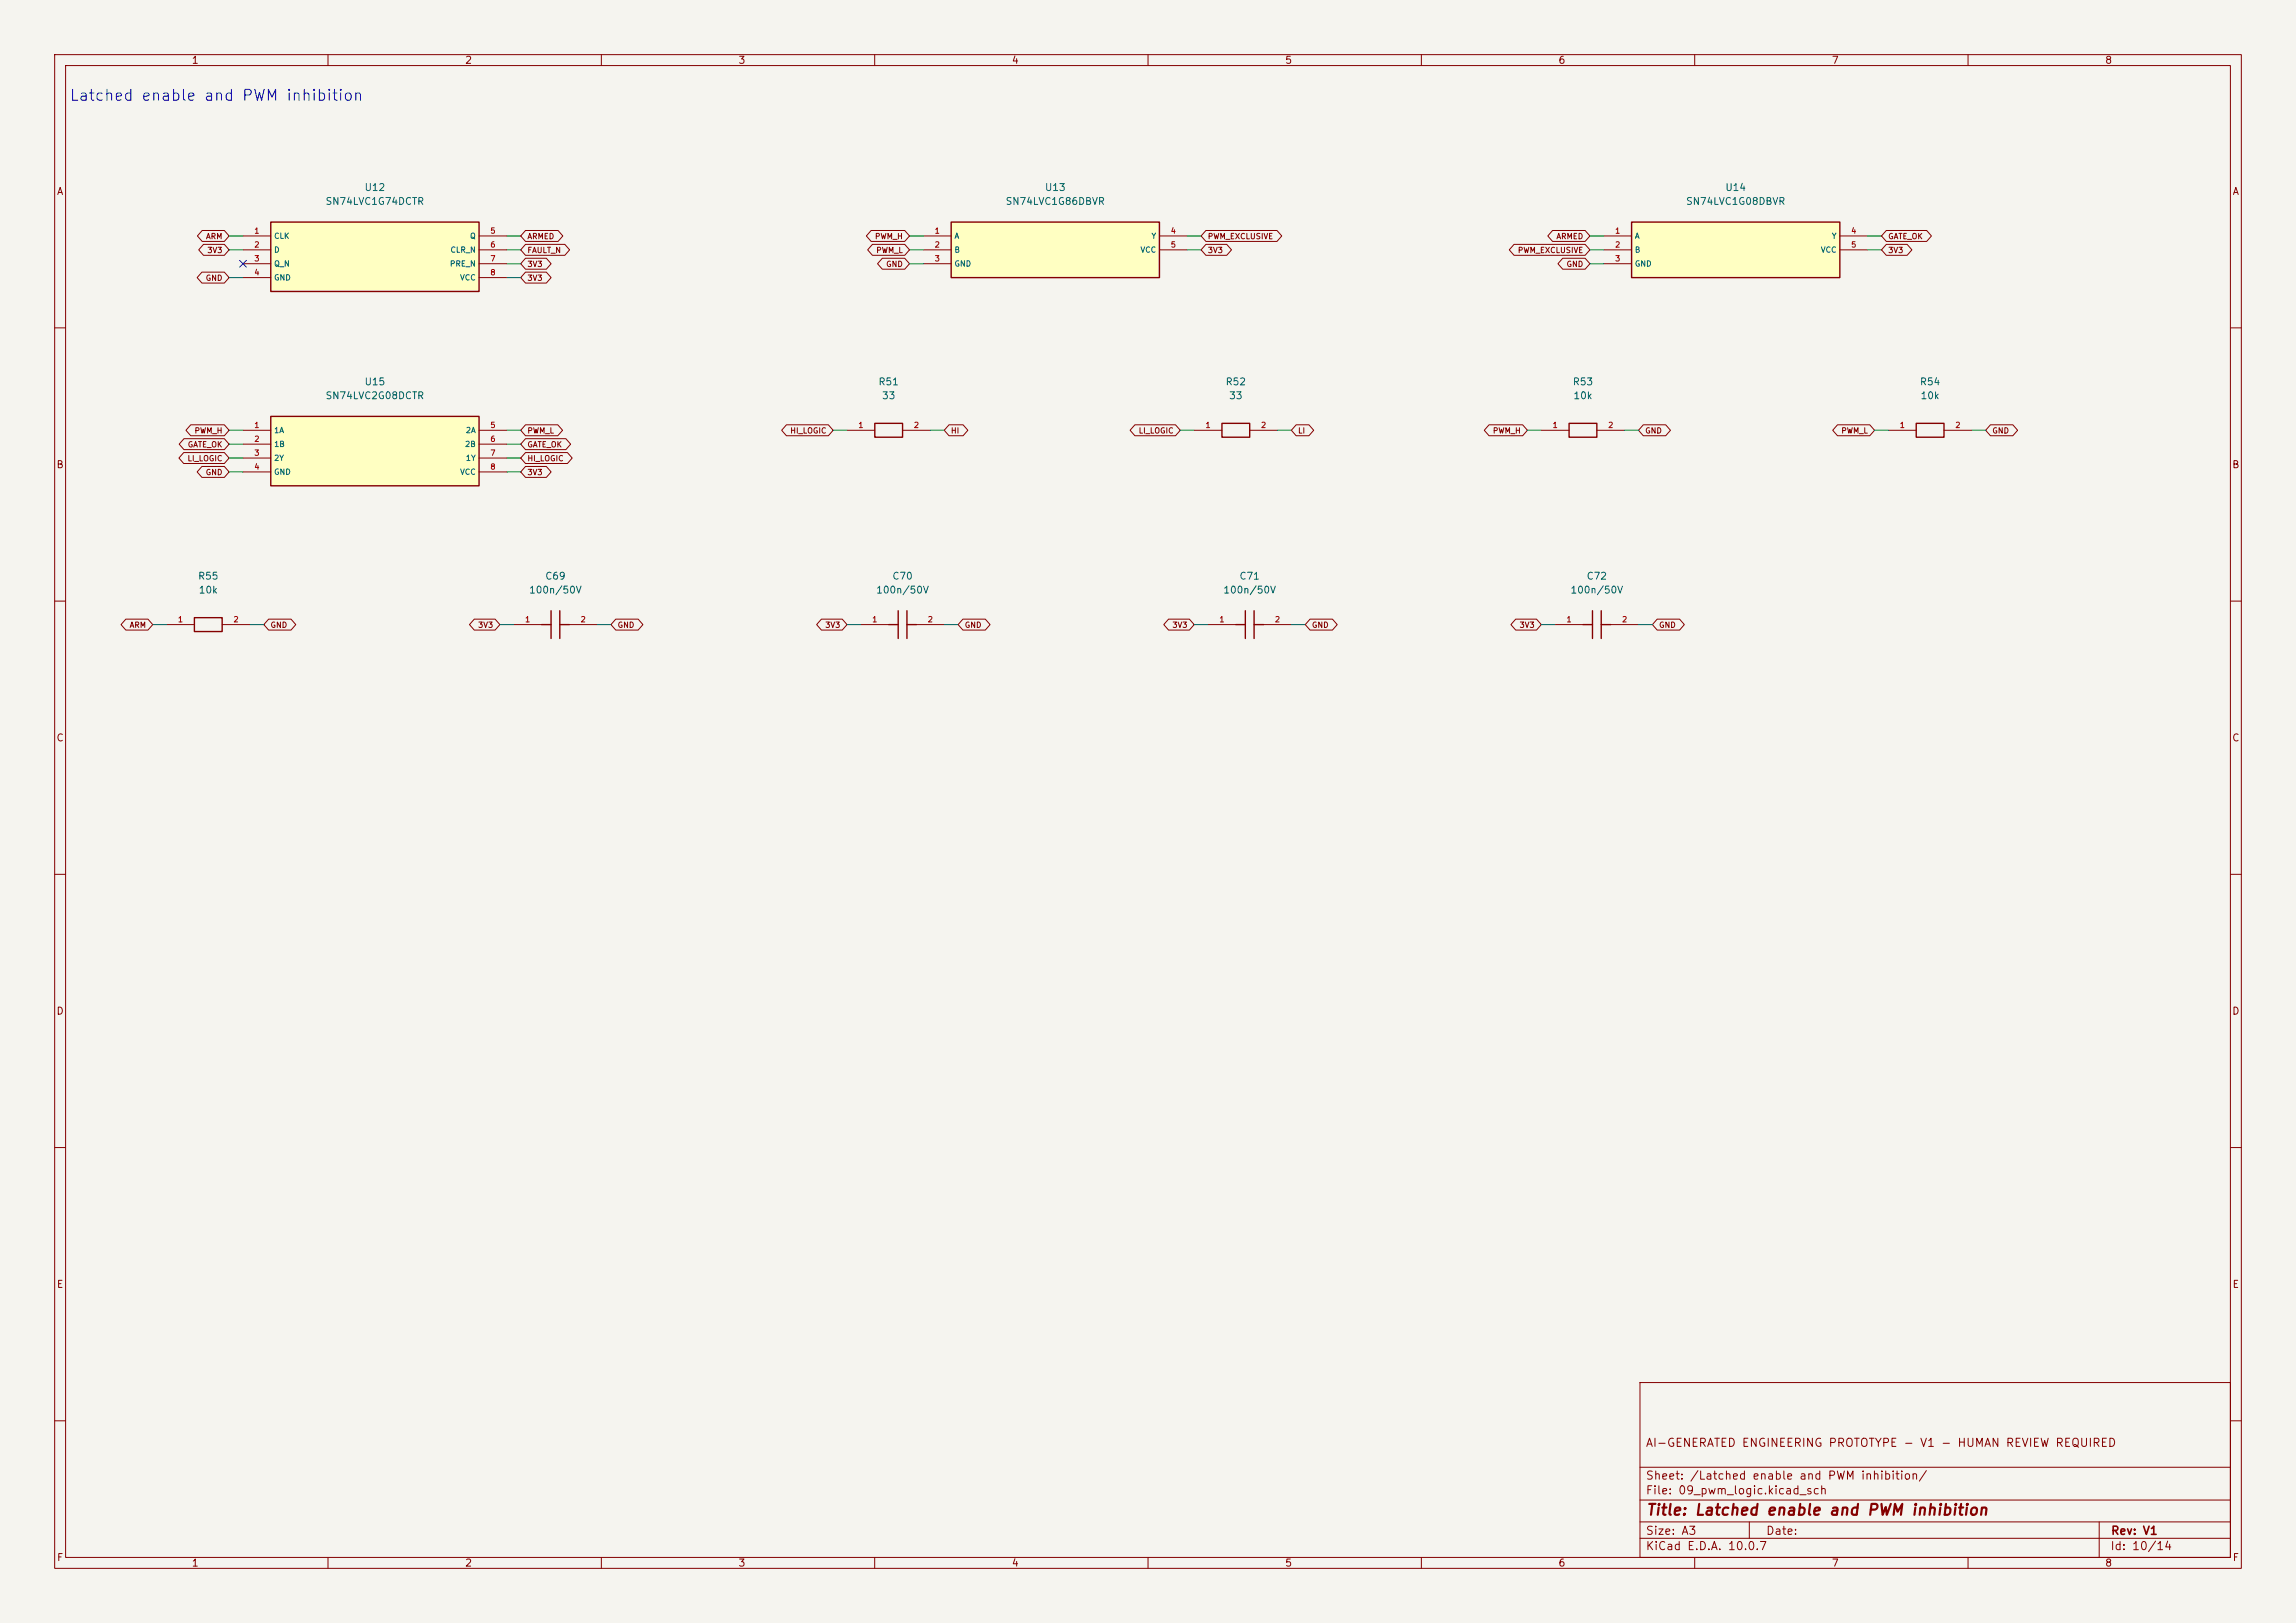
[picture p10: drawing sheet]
<svg xmlns="http://www.w3.org/2000/svg" width="420mm" height="297mm" viewBox="0 0 420 297" stroke-linecap="round" stroke-linejoin="round" font-family="sans-serif">
<defs><g id="words">
<text font-size="2" fill="#0000c2" x="12.6" y="19">Latched enable and PWM inhibition</text>
<text font-size="2" fill="#840000" x="301" y="277.8">Title: Latched enable and PWM inhibition</text>
<g font-size="1.5" fill="#840000">
<text x="300.9" y="265.1">AI-GENERATED ENGINEERING PROTOTYPE - V1 - HUMAN REVIEW REQUIRED</text>
<text x="300.9" y="273.8">File: 09_pwm_logic.kicad_sch</text>
<text x="300.9" y="271.1">Sheet: /Latched enable and PWM inhibition/</text>
<text x="300.9" y="281.2">Size: A3</text>
<text x="322.9" y="281.2">Date:</text>
<text x="386" y="281.2">Rev: V1</text>
<text x="300.9" y="284">KiCad E.D.A. 10.0.7</text>
<text x="385.9" y="284">Id: 10/14</text>
</g>
<g font-size="1.3" fill="#840000">
<text x="35" y="12">1</text>
<text x="85" y="12">2</text>
<text x="135" y="12">3</text>
<text x="185" y="12">4</text>
<text x="235" y="12">5</text>
<text x="285" y="12">6</text>
<text x="335" y="12">7</text>
<text x="385" y="12">8</text>
<text x="10.3" y="36">A</text>
<text x="408.3" y="36">A</text>
<text x="10.2" y="86">B</text>
<text x="408.2" y="86">B</text>
<text x="10.2" y="136">C</text>
<text x="408.2" y="136">C</text>
<text x="10.2" y="186">D</text>
<text x="408.2" y="186">D</text>
<text x="10.3" y="236">E</text>
<text x="408.3" y="236">E</text>
<text x="10.3" y="286">F</text>
<text x="35" y="287">1</text>
<text x="85" y="287">2</text>
<text x="135" y="287">3</text>
<text x="185" y="287">4</text>
<text x="235" y="287">5</text>
<text x="285" y="287">6</text>
<text x="335" y="287">7</text>
<text x="385" y="287">8</text>
<text x="408.3" y="286">F</text>
</g>
<g font-size="1.3" fill="#006464">
<text x="66.6" y="35.3">U12</text>
<text x="191" y="35.3">U13</text>
<text x="315.5" y="35.3">U14</text>
<text x="59.4" y="37.8">SN74LVC1G74DCTR</text>
<text x="183.8" y="37.8">SN74LVC1G86DBVR</text>
<text x="308.3" y="37.8">SN74LVC1G08DBVR</text>
<text x="66.6" y="70.8">U15</text>
<text x="160.6" y="70.8">R51</text>
<text x="224.1" y="70.8">R52</text>
<text x="287.6" y="70.8">R53</text>
<text x="351.1" y="70.8">R54</text>
<text x="59.4" y="73.4">SN74LVC2G08DCTR</text>
<text x="161.2" y="73.4">33</text>
<text x="224.7" y="73.4">33</text>
<text x="287.7" y="73.4">10k</text>
<text x="351.2" y="73.4">10k</text>
<text x="36.1" y="106.4">R55</text>
<text x="99.6" y="106.4">C69</text>
<text x="163.1" y="106.4">C70</text>
<text x="226.6" y="106.4">C71</text>
<text x="290.1" y="106.4">C72</text>
<text x="36.2" y="108.9">10k</text>
<text x="96.7" y="108.9">100n/50V</text>
<text x="160.2" y="108.9">100n/50V</text>
<text x="223.7" y="108.9">100n/50V</text>
<text x="287.2" y="108.9">100n/50V</text>
</g>
<g font-size="1" fill="#840000">
<text x="37.6" y="44">ARM</text>
<text x="37.8" y="46.5">3V3</text>
<text x="96.4" y="44">ARMED</text>
<text x="96.4" y="46.5">FAULT_N</text>
<text x="159.9" y="44">PWM_H</text>
<text x="160.2" y="46.5">PWM_L</text>
<text x="220.8" y="46.5">3V3</text>
<text x="220.8" y="44">PWM_EXCLUSIVE</text>
<text x="277.6" y="46.5">PWM_EXCLUSIVE</text>
<text x="284.6" y="44">ARMED</text>
<text x="345.3" y="44">GATE_OK</text>
<text x="345.3" y="46.5">3V3</text>
<text x="37.5" y="51.6">GND</text>
<text x="96.4" y="51.6">3V3</text>
<text x="96.4" y="49.1">3V3</text>
<text x="162" y="49.1">GND</text>
<text x="286.5" y="49.1">GND</text>
<text x="34.3" y="82.1">GATE_OK</text>
<text x="35.5" y="79.6">PWM_H</text>
<text x="96.4" y="79.6">PWM_L</text>
<text x="96.4" y="82.1">GATE_OK</text>
<text x="144.5" y="79.6">HI_LOGIC</text>
<text x="173.8" y="79.6">HI</text>
<text x="208.2" y="79.6">LI_LOGIC</text>
<text x="237.3" y="79.6">LI</text>
<text x="273" y="79.6">PWM_H</text>
<text x="300.8" y="79.6">GND</text>
<text x="336.7" y="79.6">PWM_L</text>
<text x="364.3" y="79.6">GND</text>
<text x="34.2" y="84.6">LI_LOGIC</text>
<text x="37.5" y="87.2">GND</text>
<text x="96.4" y="87.2">3V3</text>
<text x="96.4" y="84.6">HI_LOGIC</text>
<text x="23.6" y="115.1">ARM</text>
<text x="49.4" y="115.1">GND</text>
<text x="87.4" y="115.1">3V3</text>
<text x="112.9" y="115.1">GND</text>
<text x="150.9" y="115.1">3V3</text>
<text x="176.4" y="115.1">GND</text>
<text x="214.4" y="115.1">3V3</text>
<text x="239.9" y="115.1">GND</text>
<text x="277.9" y="115.1">3V3</text>
<text x="303.4" y="115.1">GND</text>
</g>
<g font-size="1" fill="#a90000">
<text x="46.4" y="43">1</text>
<text x="46.4" y="45.5">2</text>
<text x="89.6" y="43">5</text>
<text x="89.6" y="45.5">6</text>
<text x="170.9" y="43">1</text>
<text x="170.9" y="45.5">2</text>
<text x="214.1" y="43">4</text>
<text x="214.1" y="45.5">5</text>
<text x="295.3" y="43">1</text>
<text x="295.3" y="45.5">2</text>
<text x="338.5" y="43">4</text>
<text x="338.5" y="45.5">5</text>
<text x="46.4" y="48.1">3</text>
<text x="46.4" y="50.6">4</text>
<text x="89.6" y="48.1">7</text>
<text x="89.6" y="50.6">8</text>
<text x="170.9" y="48.1">3</text>
<text x="295.3" y="48.1">3</text>
<text x="46.4" y="78.6">1</text>
<text x="46.4" y="81.1">2</text>
<text x="46.4" y="83.6">3</text>
<text x="89.6" y="78.6">5</text>
<text x="89.6" y="81.1">6</text>
<text x="89.6" y="83.6">7</text>
<text x="156.9" y="78.6">1</text>
<text x="167.1" y="78.6">2</text>
<text x="220.4" y="78.6">1</text>
<text x="230.6" y="78.6">2</text>
<text x="283.9" y="78.6">1</text>
<text x="294.1" y="78.6">2</text>
<text x="347.4" y="78.6">1</text>
<text x="357.6" y="78.6">2</text>
<text x="46.4" y="86.2">4</text>
<text x="89.6" y="86.2">8</text>
<text x="32.4" y="114.1">1</text>
<text x="42.6" y="114.1">2</text>
<text x="95.9" y="114.1">1</text>
<text x="106.1" y="114.1">2</text>
<text x="159.4" y="114.1">1</text>
<text x="169.6" y="114.1">2</text>
<text x="222.9" y="114.1">1</text>
<text x="233.1" y="114.1">2</text>
<text x="286.4" y="114.1">1</text>
<text x="296.6" y="114.1">2</text>
</g>
<g font-size="1" fill="#006464">
<text x="50" y="43.9">CLK</text>
<text x="50" y="46.5">D</text>
<text x="82.3" y="46.5">CLR_N</text>
<text x="85.9" y="43.9">Q</text>
<text x="174.5" y="43.9">A</text>
<text x="174.5" y="46.5">B</text>
<text x="208.5" y="46.5">VCC</text>
<text x="210.5" y="43.9">Y</text>
<text x="299" y="43.9">A</text>
<text x="299" y="46.5">B</text>
<text x="333" y="46.5">VCC</text>
<text x="335" y="43.9">Y</text>
<text x="50" y="49">Q_N</text>
<text x="50" y="51.6">GND</text>
<text x="82.2" y="49">PRE_N</text>
<text x="84.1" y="51.6">VCC</text>
<text x="174.5" y="49">GND</text>
<text x="299" y="49">GND</text>
<text x="50" y="79.5">1A</text>
<text x="50" y="82">1B</text>
<text x="85" y="82">2B</text>
<text x="85.1" y="79.5">2A</text>
<text x="50" y="84.6">2Y</text>
<text x="50" y="87.1">GND</text>
<text x="84.1" y="87.1">VCC</text>
<text x="85.1" y="84.6">1Y</text>
</g>
</g></defs>
<path d="M0 0h420v297h-420z" fill="#f5f4ef" stroke="#f5f4ef" stroke-width=".18"/>
<g fill="none" stroke="#840000" stroke-width=".18">
<path d="M10 10h400v277h-400zM12 12h396v273h-396zM60 10v2M110 10v2M160 10v2M210 10v2M260 10v2M310 10v2M360 10v2M10 60h2M408 60h2M10 110h2"/>
<path d="M408 110h2M10 160h2M408 160h2M10 210h2M408 210h2M300 253h108v32h-108zM10 260h2M300 278.5h108M300 274.5h108M300 268.5h108M320 278.5v3M384 278.5v6.5"/>
<path d="M408 260h2M60 285v2M110 285v2M160 285v2M210 285v2M260 285v2M300 281.5h108M310 285v2M360 285v2"/>
</g>
<path d="M49.5 76.2h38.1v12.7h-38.1z" fill="#ffffc2"/>
<g fill="none" stroke="#840000" stroke-width=".25">
<path d="M49.5 76.2h38.1v12.7h-38.1zM160 77.5h5.1v2.5h-5.1zM223.5 77.5h5.1v2.5h-5.1zM287 77.5h5.1v2.5h-5.1zM35.6 113h5v2.6h-5zM99.1 114.3h1.7M100.8 111.8v5M102.4 114.3h1.7M102.4 111.8v5M289.6 114.3h1.7M291.3 111.8v5M292.9 114.3h1.7"/>
<path d="M292.9 111.8v5"/>
</g>
<g fill="none" stroke="#840000" stroke-width=".18">
<path d="M44.4 78.7h5.1M87.6 78.7h5.1M154.9 78.7h5.1M165.1 78.7h5.1M218.4 78.7h5.1M228.6 78.7h5.1M281.9 78.7h5.1M292.1 78.7h5.1M44.4 81.3h5.1M44.4 83.8h5.1M44.4 86.4h5.1M87.6 81.3h5.1"/>
<path d="M87.6 83.8h5.1M87.6 86.4h5.1M30.5 114.3h5.1M40.6 114.3h5.1M94 114.3h5.1M104.1 114.3h5.1M284.5 114.3h5.1M294.6 114.3h5.1"/>
</g>
<path d="M298.4 40.6h38.1v10.2h-38.1z" fill="#ffffc2"/>
<path d="M298.4 40.6h38.1v10.2h-38.1z" fill="none" stroke="#840000" stroke-width=".25"/>
<path d="M293.4 43.2h5M293.4 45.7h5M293.4 48.3h5M336.5 43.2h5.1M336.5 45.7h5.1" fill="none" stroke="#840000" stroke-width=".18"/>
<path d="M49.5 40.6h38.1v12.7h-38.1z" fill="#ffffc2"/>
<path d="M49.5 40.6h38.1v12.7h-38.1zM350.5 77.5h5.1v2.5h-5.1zM162.6 114.3h1.7M164.3 111.8v5M165.9 114.3h1.7M165.9 111.8v5M226.1 114.3h1.7M227.8 111.8v5M229.4 114.3h1.7M229.4 111.8v5" fill="none" stroke="#840000" stroke-width=".25"/>
<g fill="none" stroke="#840000" stroke-width=".18">
<path d="M44.4 43.2h5.1M44.4 45.7h5.1M44.4 48.3h5.1M44.4 50.8h5.1M87.6 43.2h5.1M87.6 45.7h5.1M87.6 48.3h5.1M87.6 50.8h5.1M345.4 78.7h5.1M355.6 78.7h5.1M157.5 114.3h5.1M167.6 114.3h5.1"/>
<path d="M221 114.3h5.1M231.1 114.3h5.1"/>
</g>
<path d="M174 40.6h38.1v10.2h-38.1z" fill="#ffffc2"/>
<path d="M174 40.6h38.1v10.2h-38.1z" fill="none" stroke="#840000" stroke-width=".25"/>
<g fill="none" stroke="#840000" stroke-width=".18">
<path d="M36.9 49.8h4.1l.9 1-.9 1h-4.1l-.8-1zM37 42.2h4l.9 1-.9 1h-4l-.9-1zM37.2 44.7h3.8l.9 1-.9 1h-3.8l-.9-1zM96.1 49.8h3.8l.9 1-.9 1h-3.8l-.9-1zM96.1 42.2h6l.9 1-.9 1h-6l-.9-1zM96.1 44.7h7.2l.9 1-.9 1h-7.2l-.9-1zM96.1 47.3h3.8l.9 1-.9 1h-3.8l-.9-1zM159.3 42.2h6.2l.9 1-.9 1h-6.2l-.8-1zM159.6 44.7h5.9l.9 1-.9 1h-5.9l-.9-1zM161.4 47.3h4.1l.9 1-.9 1h-4.1l-.9-1zM168.9 43.2h5.1M168.9 45.7h5.1"/>
<path d="M168.9 48.3h5.1M212.1 43.2h5.1M212.1 45.7h5.1M220.6 44.7h3.8l.9 1-.9 1h-3.8l-.9-1zM220.6 42.2h13l.9 1-.9 1h-13l-.9-1zM277 44.7h13l.8 1-.8 1h-13l-.9-1zM284 42.2h6l.8 1-.8 1h-6l-.9-1zM285.9 47.3h4.1l.8 1-.8 1h-4.1l-.9-1zM345 42.2h7.4l.9 1-.9 1h-7.4l-.8-1zM345 44.7h3.9l.8 1-.8 1h-3.9l-.8-1zM34.9 77.7h6.1l.9 1-.9 1h-6.1l-.9-1zM96.1 77.7h5.9l.9 1-.9 1h-5.9l-.9-1z"/>
<path d="M143.9 77.7h7.6l.9 1-.9 1h-7.6l-.9-1zM173.6 77.7h2.6l.8 1-.8 1h-2.6l-.9-1zM207.6 77.7h7.4l.9 1-.9 1h-7.4l-.9-1zM237.1 77.7h2.3l.9 1-.9 1h-2.3l-.9-1zM272.4 77.7h6.1l.9 1-.9 1h-6.1l-.9-1zM300.6 77.7h4.1l.9 1-.9 1h-4.1l-.9-1zM336.1 77.7h5.9l.9 1-.9 1h-5.9l-.9-1zM364.1 77.7h4.1l.9 1-.9 1h-4.1l-.9-1zM33.6 82.8h7.4l.9 1-.9 1h-7.4l-.9-1zM33.7 80.3h7.3l.9 1-.9 1h-7.3l-.9-1zM36.9 85.4h4.1l.9 1-.9 1h-4.1l-.8-1zM96.1 80.3h7.4l.9 1-.9 1h-7.4l-.9-1z"/>
<path d="M96.1 85.4h3.8l.9 1-.9 1h-3.8l-.9-1zM96.1 82.8h7.7l.9 1-.9 1h-7.7l-.9-1zM23 113.3h4.1l.8 1-.8 1h-4.1l-.9-1zM49.1 113.3h4.1l.9 1-.9 1h-4.1l-.8-1zM86.8 113.3h3.8l.8 1-.8 1h-3.8l-.9-1zM112.6 113.3h4.1l.9 1-.9 1h-4.1l-.8-1zM150.3 113.3h3.8l.8 1-.8 1h-3.8l-.9-1zM176.1 113.3h4.1l.9 1-.9 1h-4.1l-.8-1zM213.8 113.3h3.8l.8 1-.8 1h-3.8l-.9-1zM239.6 113.3h4.1l.9 1-.9 1h-4.1l-.8-1zM277.3 113.3h3.8l.8 1-.8 1h-3.8l-.9-1zM303.1 113.3h4.1l.9 1-.9 1h-4.1l-.8-1z"/>
</g>
<g fill="none" stroke="#009600" stroke-width=".18">
<path d="M41.9 43.2h2.5M41.9 45.7h2.5M41.9 50.8h2.5M92.7 43.2h2.5M92.7 45.7h2.5M92.7 50.8h2.5M92.7 48.3h2.5M166.4 43.2h2.5M166.4 45.7h2.5M166.4 48.3h2.5M217.2 43.2h2.5M217.2 45.7h2.5"/>
<path d="M290.8 43.2h2.6M290.8 45.7h2.6M290.8 48.3h2.6M341.6 43.2h2.6M341.6 45.7h2.6M41.9 78.7h2.5M92.7 78.7h2.5M152.4 78.7h2.5M170.2 78.7h2.5M215.9 78.7h2.5M233.7 78.7h2.5M279.4 78.7h2.5"/>
<path d="M297.2 78.7h2.5M342.9 78.7h2.5M360.7 78.7h2.5M41.9 83.8h2.5M41.9 86.4h2.5M41.9 81.3h2.5M92.7 83.8h2.5M92.7 86.4h2.5M92.7 81.3h2.5M27.9 114.3h2.6M45.7 114.3h2.6M91.4 114.3h2.6"/>
<path d="M109.2 114.3h2.6M154.9 114.3h2.6M172.7 114.3h2.6M218.4 114.3h2.6M236.2 114.3h2.6M281.9 114.3h2.6M299.7 114.3h2.6"/>
</g>
<path d="M43.8 47.7l1.3 1.2M45.1 47.7l-1.3 1.2" fill="none" stroke="#000084" stroke-width=".18"/>
<use href="#words"/>
</svg>
